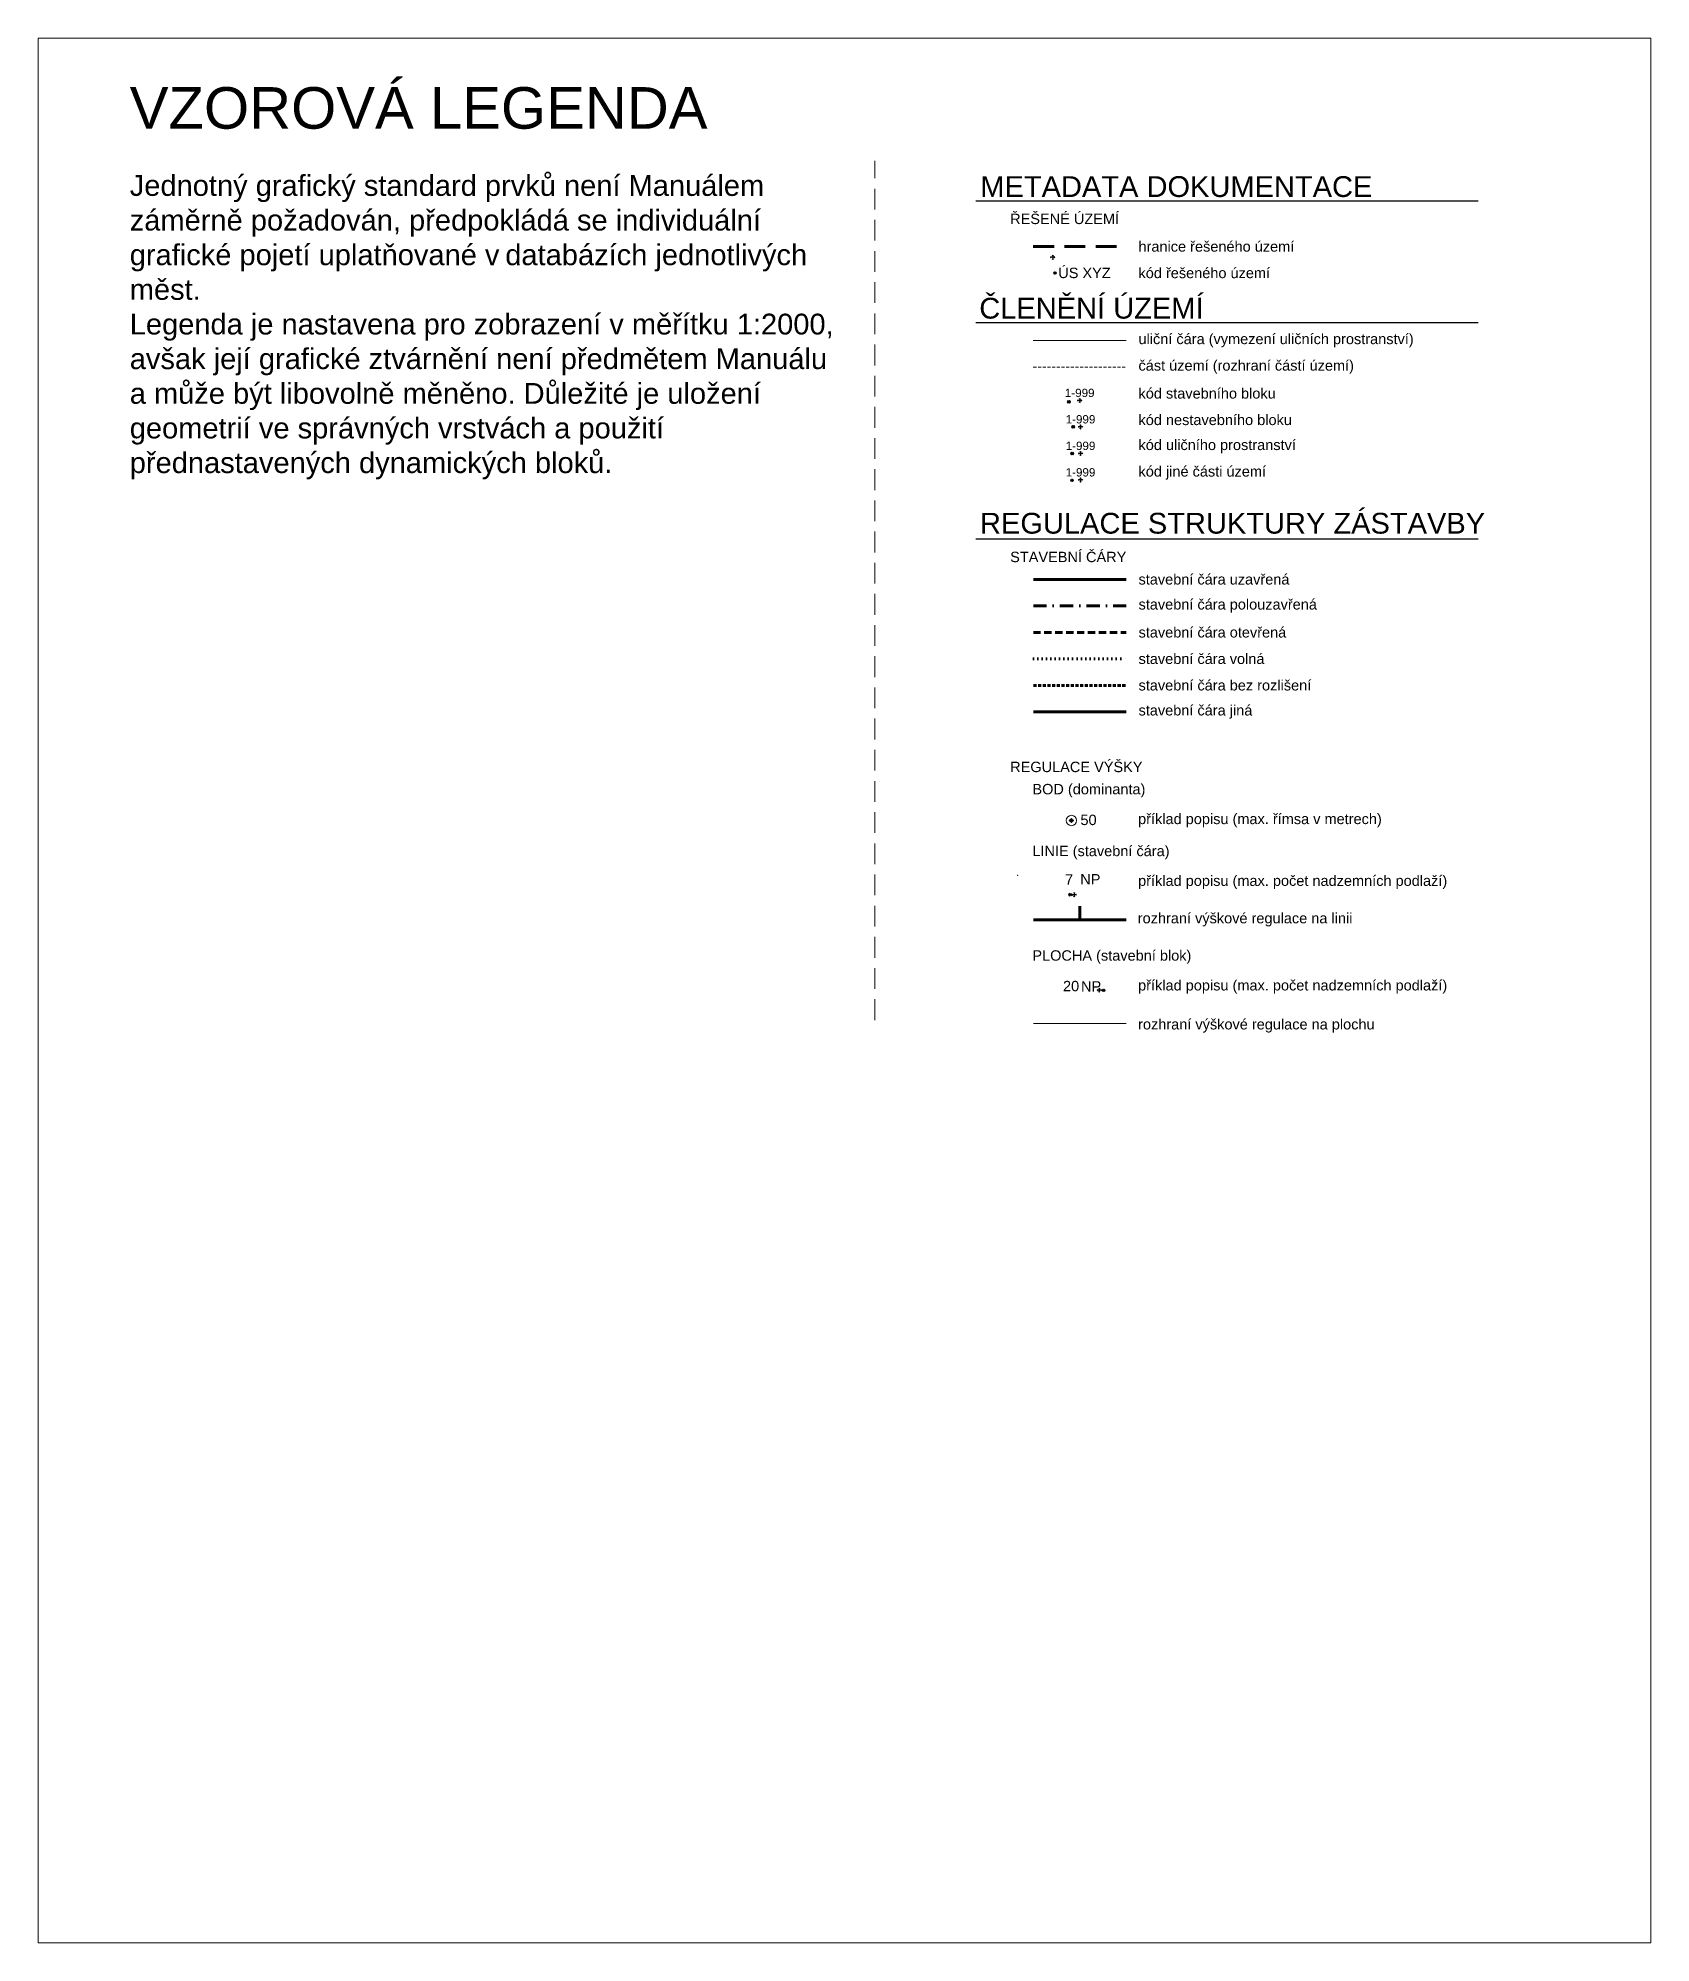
# Model space of a CAD drawing. Header units: metres. Extents: x -5 to 5163, y 1049 to 2795.
# Drawn here: x -5 to 771, y 1061 to 1977 of the extents above; entities that cross this region are included whole.
import ezdxf
from ezdxf.enums import TextEntityAlignment as Align

# ---------------------------------------------------------------- set-up
doc = ezdxf.new("R2010")
doc.units = ezdxf.units.M
for name, pattern in [('DASHED', [0.75, 0.5, -0.25]), ('DOT', [0.25, 0, -0.25]), ('ČERCHOVANÁ', [25.4, 12.7, -6.35, 0, -6.35])]:
    doc.linetypes.add(name, pattern=pattern)
doc.layers.add('000000_BL_Pomocna_netisk_DB', color=7, linetype='Continuous', plot=False)
doc.layers.add('000100_pomocná_standard', color=132, linetype='Continuous', lineweight=18, plot=False)
for name, color, linetype, lineweight in [('101110_PL_Resene_uzemi', 6, 'DASHED', 200), ('200000_PL_Cast_uzemi', 80, 'DASHED', 5), ('202110_BL_Cast_uzemi_UP', 7, 'DASHED', 9), ('203110_BL_Cast_uzemi_SB', 7, 'DASHED', 9), ('204110_BL_Cast_uzemi_NB', 7, 'DASHED', 9), ('205110_BL_Cast_uzemi_XB', 7, 'DASHED', 9), ('302110_BL_VR_na_bod', 172, 'Continuous', 9), ('302210_BL_VR_na_linii', 160, 'Continuous', 9), ('302211_PL_VR_na_linii_rozhrani', 160, 'Continuous', 100), ('302310_BL_VR_na_plochu', 140, 'DOT', 9), ('302311_PL_VR_na_plochu_rozhrani', 140, 'Continuous', 18)]:
    doc.layers.add(name, color=color, linetype=linetype, lineweight=lineweight)
doc.layers.add('101111_BL_Resene_uzemi', color=9, linetype='Continuous')
for name, color, linetype, lineweight, true_color in [('201110_PL_Ulicni_cara', 7, 'Continuous', 9, 0xe90101), ('301110_PL_SC_uzavrena', 7, 'Continuous', 70, 0xe90101), ('301111_PL_SC_polouzavrena', 7, 'ČERCHOVANÁ', 70, 0xfe2f2f), ('301112_PL_SC_otevrena', 7, 'DASHED', 70, 0xfe4848), ('301113_PL_SC_volna', 7, 'DOT', 70, 0xfe8585), ('301114_PL_SC_bez_rozliseni', 7, 'DASHED', 70, 0x985276), ('301115_PL_SC_jina_XX', 7, 'Continuous', 70, 0x726388)]:
    doc.layers.add(name, color=color, linetype=linetype, lineweight=lineweight, true_color=true_color)
doc.styles.get("Standard").update_dxf_attribs({"font": 'arial.ttf'})
doc.styles.add('style2', font='arial.ttf', dxfattribs={"height": 2})

# ---------------------------------------------------------------- blocks, each defined once
blk = doc.blocks.new('*U4')
blk.add_circle((0, 0), 2.5)
at = {"layer": '000000_BL_Pomocna_netisk_DB'}
for p, q in [((-1, 0), (-0.72, 0.28)), ((1, 0), (-1, 0)), ((-1, 0), (-0.72, -0.28)), ((0.6, -0.6), (-0.6, 0.6)), ((-0.6, -0.6), (0.6, 0.6)), ((0, 1), (-0.29, 0.71)), ((0, 1), (0, -1)), ((0, 1), (0.28, 0.72)), ((1, 0), (0.72, 0.28)), ((1, 0), (0.72, -0.28)), ((0, -1), (-0.28, -0.72)), ((0, -1), (0.28, -0.72))]:
    blk.add_line(p, q, dxfattribs=at)
blk.add_circle((0, 0), 0.6, dxfattribs=at)
at = {"style": 'style2'}
for tag, p in [('VYSKA_MAX', (4.36, -2.21)), ('RIMSA_MAX', (4.63, -10.25)), ('RIMSA_MIN', (4.77, -17.74)), ('NP_MIN', (4.77, -26.31)), ('NP_MAX', (4.77, -34.88)), ('NUP_MAX', (4.77, -43.46))]:
    blk.add_attdef(tag, p, '', height=5, dxfattribs=at)
at = {"style": 'style2', "flags": 1}
for tag, p in [('VYSKA_VB', (4.77, -69.17)), ('VYSKA_VB_I', (4.77, -77.74)), ('NAZEV_BLOK', (4.83, -86.35))]:
    blk.add_attdef(tag, p, '', height=5, dxfattribs=at)
blk = doc.blocks.new('*U136')
blk.add_point((-27.23, 9.31))
at = {"layer": '000000_BL_Pomocna_netisk_DB'}
for p, q in [((-1.34, -0.57), (-2.54, 0.63)), ((-2.54, -0.57), (-1.34, 0.63)), ((-1, 0), (-0.72, 0.28)), ((1, 0), (-1, 0)), ((-1, 0), (-0.72, -0.28)), ((0, 1), (-0.29, 0.71)), ((0, 1), (0, -1)), ((0, 1), (0.28, 0.72)), ((1, 0), (0.72, 0.28)), ((0, -1), (-0.28, -0.72)), ((0, -1), (0.28, -0.72)), ((1, 0), (0.72, -0.28))]:
    blk.add_line(p, q, dxfattribs=at)
blk.add_circle((-1.94, 0.03), 0.6, dxfattribs=at)
at = {"style": 'style2'}
blk.add_text('NP', height=5, dxfattribs=at).set_placement((2.92, 4.95))
for tag, flags, p in [('NP_MAX', 4, (-0.52, 4.84)), ('RIMSA_MIN', 5, (41.08, -30.74)), ('RIMSA_MAX', 5, (44.45, -39))]:
    blk.add_attdef(tag, text='', height=5, dxfattribs=dict(at, flags=flags)).set_placement(p, align=Align.RIGHT)
for tag, p in [('NP_MIN', (-4.32, 2.24)), ('NUP_MAX', (-4.32, -6.83)), ('VYSKA_MAX', (-4.62, -15.4))]:
    blk.add_attdef(tag, p, '', height=5, dxfattribs=at)
at = {"style": 'style2', "flags": 1}
for tag, p in [('VYSKA_VB', (-4.32, -41.1)), ('VYSKA_VB_I', (-4.32, -49.67)), ('NAZEV_BLOK', (-4.77, -58.83))]:
    blk.add_attdef(tag, p, '', height=5, dxfattribs=at)
blk = doc.blocks.new('*U181')
at = {"layer": '000000_BL_Pomocna_netisk_DB'}
for p, q in [((-1, 0), (-0.72, 0.28)), ((1, 0), (-1, 0)), ((-1, 0), (-0.72, -0.28)), ((0, 1), (-0.29, 0.71)), ((0, 1), (0, -1)), ((0, 1), (0.28, 0.72)), ((1, 0), (0.72, 0.28)), ((1, 0), (0.72, -0.28)), ((0, -1), (-0.28, -0.72)), ((0, -1), (0.28, -0.72)), ((1.74, -8.17), (0.54, -6.97)), ((0.54, -8.17), (1.74, -6.97))]:
    blk.add_line(p, q, dxfattribs=at)
blk.add_circle((1.14, -7.57), 0.6, dxfattribs=at)
blk.add_attdef('DOK_NAZEV', (2.66, -10), '', height=5)
at = {"style": 'style2', "flags": 1}
blk.add_attdef('NAZEV_BLOK', (-11.54, -17.93), '', height=5, dxfattribs=at)
blk = doc.blocks.new('*U140')
at = {"layer": '000000_BL_Pomocna_netisk_DB'}
for p, q in [((-1, 0), (-0.72, 0.28)), ((1, 0), (-1, 0)), ((-1, 0), (-0.72, -0.28)), ((0, 1), (-0.29, 0.71)), ((0, 1), (0, -1)), ((0, 1), (0.28, 0.72)), ((1, 0), (0.72, 0.28)), ((1, 0), (0.72, -0.28)), ((2.66, -0.65), (1.46, 0.55)), ((1.46, -0.65), (2.66, 0.55)), ((0, -1), (-0.28, -0.72)), ((0, -1), (0.28, -0.72))]:
    blk.add_line(p, q, dxfattribs=at)
blk.add_circle((2.06, -0.05), 0.6, dxfattribs=at)
at = {"insert": (-8.79, 4.31), "char_height": 5, "attachment_point": 1, "style": 'style2'}
blk.add_mtext_dynamic_manual_height_columns('NP', width=12.2226, gutter_width=0.0125, heights=[0], dxfattribs=at)
at = {"style": 'style2'}
blk.add_attdef('NP_MAX', text='', height=5, dxfattribs=at).set_placement((-9.69, -0.53), align=Align.RIGHT)
at = {"style": 'style2', "flags": 1}
for tag, p in [('RIMSA_MAX', (19.11, -2.36)), ('RIMSA_MIN', (19.24, -9.85)), ('NP_MIN', (19.24, -18.42)), ('NUP_MAX', (19.24, -35.56)), ('VYSKA_MAX', (19.24, -44.13)), ('VYSKA_VB_D', (15.75, -76.33)), ('VYSKA_VB_I', (15.75, -84.9)), ('NAZEV_BLOK', (15.81, -93.52))]:
    blk.add_attdef(tag, p, '', height=5, dxfattribs=at)
blk = doc.blocks.new('*U70')
at = {"layer": '000000_BL_Pomocna_netisk_DB'}
for p, q in [((-3.41, -0.57), (-4.61, 0.63)), ((-4.61, -0.57), (-3.41, 0.63)), ((-1, 0), (-0.72, 0.28)), ((1, 0), (-1, 0)), ((-1, 0), (-0.72, -0.28)), ((0, 1), (-0.29, 0.71)), ((0, 1), (0, -1)), ((0, 1), (0.28, 0.72)), ((1, 0), (0.72, 0.28)), ((1, 0), (0.72, -0.28)), ((0, -1), (-0.28, -0.72)), ((0, -1), (0.28, -0.72))]:
    blk.add_line(p, q, dxfattribs=at)
blk.add_circle((-4.01, 0.03), 0.6, dxfattribs=at)
at = {"style": 'style2'}
blk.add_attdef('OZNACENI', text='', height=4, dxfattribs=at).set_placement((0, 1.68), align=Align.CENTER)
at = {"style": 'style2', "flags": 1}
for tag, p in [('DRUH_UP', (-17.24, -21.19)), ('DRUH_INFO', (-18.09, -32.86)), ('NAZEV_BLOK', (-18.19, -42.23))]:
    blk.add_attdef(tag, p, '', height=5, dxfattribs=at)
blk = doc.blocks.new('*U66')
at = {"layer": '000000_BL_Pomocna_netisk_DB'}
for p, q in [((-1, 0), (-0.72, 0.28)), ((1, 0), (-1, 0)), ((-1, 0), (-0.72, -0.28)), ((0, 1), (-0.29, 0.71)), ((0, 1), (0, -1)), ((0, 1), (0.28, 0.72)), ((1, 0), (0.72, 0.28)), ((1, 0), (0.72, -0.28)), ((-4.6, -1.2), (-5.8, 0)), ((-5.8, -1.2), (-4.6, 0)), ((0, -1), (-0.28, -0.72)), ((0, -1), (0.28, -0.72))]:
    blk.add_line(p, q, dxfattribs=at)
blk.add_circle((-5.2, -0.6), 0.6, dxfattribs=at)
at = {"style": 'style2'}
blk.add_attdef('OZNACENI', text='', height=4, dxfattribs=at).set_placement((0, 1.68), align=Align.CENTER)
at = {"style": 'style2', "flags": 1}
blk.add_attdef('NAZEV_BLOK', (-23.56, -29.29), '', height=5, dxfattribs=at)
blk = doc.blocks.new('*U65')
at = {"layer": '000000_BL_Pomocna_netisk_DB'}
for p, q in [((-2.91, -0.59), (-4.11, 0.61)), ((-4.11, -0.59), (-2.91, 0.61)), ((-1, 0), (-0.72, 0.28)), ((1, 0), (-1, 0)), ((-1, 0), (-0.72, -0.28)), ((0, 1), (-0.29, 0.71)), ((0, 1), (0, -1)), ((0, 1), (0.28, 0.72)), ((1, 0), (0.72, 0.28)), ((1, 0), (0.72, -0.28)), ((0, -1), (-0.28, -0.72)), ((0, -1), (0.28, -0.72))]:
    blk.add_line(p, q, dxfattribs=at)
blk.add_circle((-3.51, 0.01), 0.6, dxfattribs=at)
at = {"style": 'style2'}
blk.add_attdef('OZNACENI', text='', height=4, dxfattribs=at).set_placement((0, 1.68), align=Align.CENTER)
at = {"style": 'style2', "flags": 1}
blk.add_attdef('NAZEV_BLOK', (-24.94, -16.19), '', height=5, dxfattribs=at)
blk = doc.blocks.new('*U64')
at = {"layer": '000000_BL_Pomocna_netisk_DB'}
for p, q in [((-3.51, -0.78), (-4.71, 0.42)), ((-4.71, -0.78), (-3.51, 0.42)), ((-1, 0), (-0.72, 0.28)), ((1, 0), (-1, 0)), ((-1, 0), (-0.72, -0.28)), ((0, 1), (-0.29, 0.71)), ((0, 1), (0, -1)), ((0, 1), (0.28, 0.72)), ((1, 0), (0.72, 0.28)), ((1, 0), (0.72, -0.28)), ((0, -1), (-0.28, -0.72)), ((0, -1), (0.28, -0.72))]:
    blk.add_line(p, q, dxfattribs=at)
blk.add_circle((-4.11, -0.18), 0.6, dxfattribs=at)
at = {"style": 'style2'}
blk.add_attdef('OZNACENI', text='', height=4, dxfattribs=at).set_placement((0, 1.68), align=Align.CENTER)
at = {"style": 'style2', "flags": 1}
for tag, p in [('PODTYP', (-27.03, -17.38)), ('NAZEV_BLOK', (-27.35, -25.13))]:
    blk.add_attdef(tag, p, '', height=5, dxfattribs=at)

msp = doc.modelspace()

# ---------------------------------------------------------------- linework, layer by layer
for points in [[(687.58, 1898.72), (446.04, 1898.72)], [(687.58, 1840.2), (446.04, 1840.2)], [(687.58, 1736.06), (446.04, 1736.06)]]:
    msp.add_lwpolyline(points)
at = {"layer": '000100_pomocná_standard', "linetype": 'DASHED', "ltscale": 20}
msp.add_line((397.51, 1504.76), (397.51, 1918.22), dxfattribs=at)
at = {"layer": '000100_pomocná_standard'}
msp.add_lwpolyline([(-5, 1977.21), (770.71, 1977.21), (770.71, 1060.72), (-5, 1060.72)], close=True, dxfattribs=at)
at = {"layer": '101110_PL_Resene_uzemi', "ltscale": 20}
msp.add_lwpolyline([(473.68, 1876.91), (518.26, 1876.91)], dxfattribs=at)
at = {"layer": '200000_PL_Cast_uzemi', "ltscale": 3}
msp.add_lwpolyline([(473.68, 1818.96), (518.27, 1818.96)], dxfattribs=at)
at = {"layer": '201110_PL_Ulicni_cara'}
msp.add_lwpolyline([(473.68, 1831.71), (518.27, 1831.71)], dxfattribs=at)
at = {"layer": '301110_PL_SC_uzavrena'}
msp.add_lwpolyline([(473.69, 1716.76), (518.28, 1716.76)], dxfattribs=at)
at = {"layer": '301110_PL_SC_uzavrena', "transparency": 33554457}
msp.add_lwpolyline([(473.69, 1553.02), (518.28, 1553.02)], dxfattribs=at)
at = {"layer": '301111_PL_SC_polouzavrena', "ltscale": 0.5}
msp.add_lwpolyline([(473.69, 1704.01), (518.28, 1704.01)], dxfattribs=at)
at = {"layer": '301112_PL_SC_otevrena', "ltscale": 7, "flags": 128}
msp.add_lwpolyline([(473.69, 1691.27), (518.28, 1691.27)], dxfattribs=at)
at = {"layer": '301113_PL_SC_volna', "ltscale": 8}
msp.add_lwpolyline([(473.69, 1678.53), (518.28, 1678.53)], dxfattribs=at)
at = {"layer": '301114_PL_SC_bez_rozliseni', "ltscale": 3}
msp.add_lwpolyline([(473.69, 1665.79), (518.29, 1665.79)], dxfattribs=at)
at = {"layer": '301115_PL_SC_jina_XX'}
msp.add_lwpolyline([(473.7, 1653.04), (518.29, 1653.04)], dxfattribs=at)
at = {"layer": '302211_PL_VR_na_linii_rozhrani', "ltscale": 5}
msp.add_lwpolyline([(495.98, 1559.53), (495.98, 1553.02)], dxfattribs=at)
at = {"layer": '302311_PL_VR_na_plochu_rozhrani', "ltscale": 0.5}
msp.add_lwpolyline([(473.7, 1503.13), (518.29, 1503.13)], dxfattribs=at)

# ---------------------------------------------------------------- block references
at = {"layer": '101111_BL_Resene_uzemi'}
msp.add_blockref('*U181', (483, 1871.74), dxfattribs=at).add_auto_attribs({'DOK_NAZEV': 'ÚS XYZ'})
at = {"layer": '202110_BL_Cast_uzemi_UP'}
msp.add_blockref('*U70', (496.37, 1777.34), dxfattribs=at).add_auto_attribs({'OZNACENI': '1-999'})
at = {"layer": '203110_BL_Cast_uzemi_SB'}
msp.add_blockref('*U66', (495.98, 1802.82), dxfattribs=at).add_auto_attribs({'OZNACENI': '1-999'})
at = {"layer": '204110_BL_Cast_uzemi_NB'}
msp.add_blockref('*U65', (496.37, 1790.13), dxfattribs=at).add_auto_attribs({'OZNACENI': '1-999'})
at = {"layer": '205110_BL_Cast_uzemi_XB'}
msp.add_blockref('*U64', (496.37, 1764.6), dxfattribs=at).add_auto_attribs({'OZNACENI': '1-999'})
at = {"layer": '302110_BL_VR_na_bod'}
msp.add_blockref('*U4', (491.99, 1600.77), dxfattribs=at).add_auto_attribs({'VYSKA_MAX': '50'})
at = {"layer": '302210_BL_VR_na_linii'}
ref = msp.add_blockref('*U136', (493.34, 1565.02), dxfattribs=at)
ref.add_attrib('NP_MAX', '7', dxfattribs={"layer": '0', "height": 5, "style": 'style2'}).set_placement((492.82, 1569.86), align=Align.RIGHT)
at = {"layer": '302310_BL_VR_na_plochu'}
msp.add_blockref('*U140', (505.41, 1519.13), dxfattribs=at).add_auto_attribs({'NP_MAX': '20'})

# ---------------------------------------------------------------- texts
at = {"linetype": 'Continuous', "lineweight": 18, "insert": (39.08, 1911.29), "char_height": 10, "attachment_point": 1}
msp.add_mtext_dynamic_manual_height_columns('Jednotný grafický standard prvků není Manuálem záměrně požadován, předpokládá se individuální grafické pojetí uplatňované v\u202fdatabázích jednotlivých měst.^JLegenda je nastavena pro zobrazení v měřítku 1:2000, avšak její grafické ztvárnění není předmětem Manuálu a může být libovolně měněno. Důležité je uložení geometrií ve správných vrstvách a použití přednastavených dynamických bloků.', width=341.8322, gutter_width=0.0125, heights=[428.4], dxfattribs=at)
for s, insert, char_height, attachment_point in [('METADATA DOKUMENTACE', (448.18, 1900.63), 10, 7), ('hranice řešeného území', (524.26, 1876.91), 5, 4), ('kód řešeného území', (524.26, 1864.17), 5, 4), ('ČLENĚNÍ ÚZEMÍ', (447.68, 1842.11), 10, 7), ('uliční čára (vymezení uličních prostranství)', (524.26, 1831.71), 5, 4), ('část území (rozhraní částí území)', (524.26, 1818.96), 5, 4), ('kód stavebního bloku', (524.27, 1806.24), 5, 4), ('kód nestavebního bloku', (524.27, 1793.48), 5, 4), ('kód uličního prostranství', (524.27, 1780.74), 5, 4), ('kód jiné části území', (524.27, 1767.99), 5, 4), ('stavební čára uzavřená ', (524.27, 1716.76), 5, 4), ('stavební čára polouzavřená ', (524.28, 1704.01), 5, 4), ('stavební čára otevřená ', (524.28, 1691.27), 5, 4), ('stavební čára volná', (524.28, 1678.53), 5, 4), ('stavební čára bez rozlišení', (524.28, 1665.79), 5, 4), ('stavební čára jiná', (524.28, 1653.04), 5, 4), ('příklad popisu (max. římsa v metrech)', (524.07, 1600.77), 5, 4), ('příklad popisu (max. počet nadzemních podlaží)', (524.07, 1571.05), 5, 4), ('rozhraní výškové regulace na linii', (523.91, 1553.02), 5, 4), ('příklad popisu (max. počet nadzemních podlaží)', (524.07, 1520.73), 5, 4)]:
    msp.add_mtext(s, dxfattribs=dict(insert=insert, char_height=char_height, attachment_point=attachment_point))
for s, insert, char_height, width, attachment_point in [('ŘEŠENÉ ÚZEMÍ', (462.54, 1887.66), 5, 226.2705, 7), ('REGULACE STRUKTURY ZÁSTAVBY', (448.04, 1738.65), 10, 266.5133, 7), ('STAVEBNÍ ČÁRY', (462.54, 1725), 5, 226.2705, 7), ('REGULACE VÝŠKY', (462.54, 1623.97), 5, 226.2705, 7), ('BOD (dominanta)', (473.24, 1611.85), 5, 117.5399, 7), ('LINIE (stavební čára)', (473.21, 1582.1), 5, 117.5399, 7), ('PLOCHA (stavební blok)', (473.21, 1531.81), 5, 117.5399, 7), ('rozhraní výškové regulace na plochu', (524.07, 1501.97), 5, 141.5714, 4)]:
    msp.add_mtext(s, dxfattribs=dict(insert=insert, char_height=char_height, width=width, attachment_point=attachment_point))
at = {"layer": '000100_pomocná_standard', "linetype": 'Continuous', "lineweight": 20, "insert": (39.08, 1933.33), "char_height": 20, "attachment_point": 7}
msp.add_mtext('VZOROVÁ LEGENDA', dxfattribs=at)

doc.saveas('drawing.dxf')
